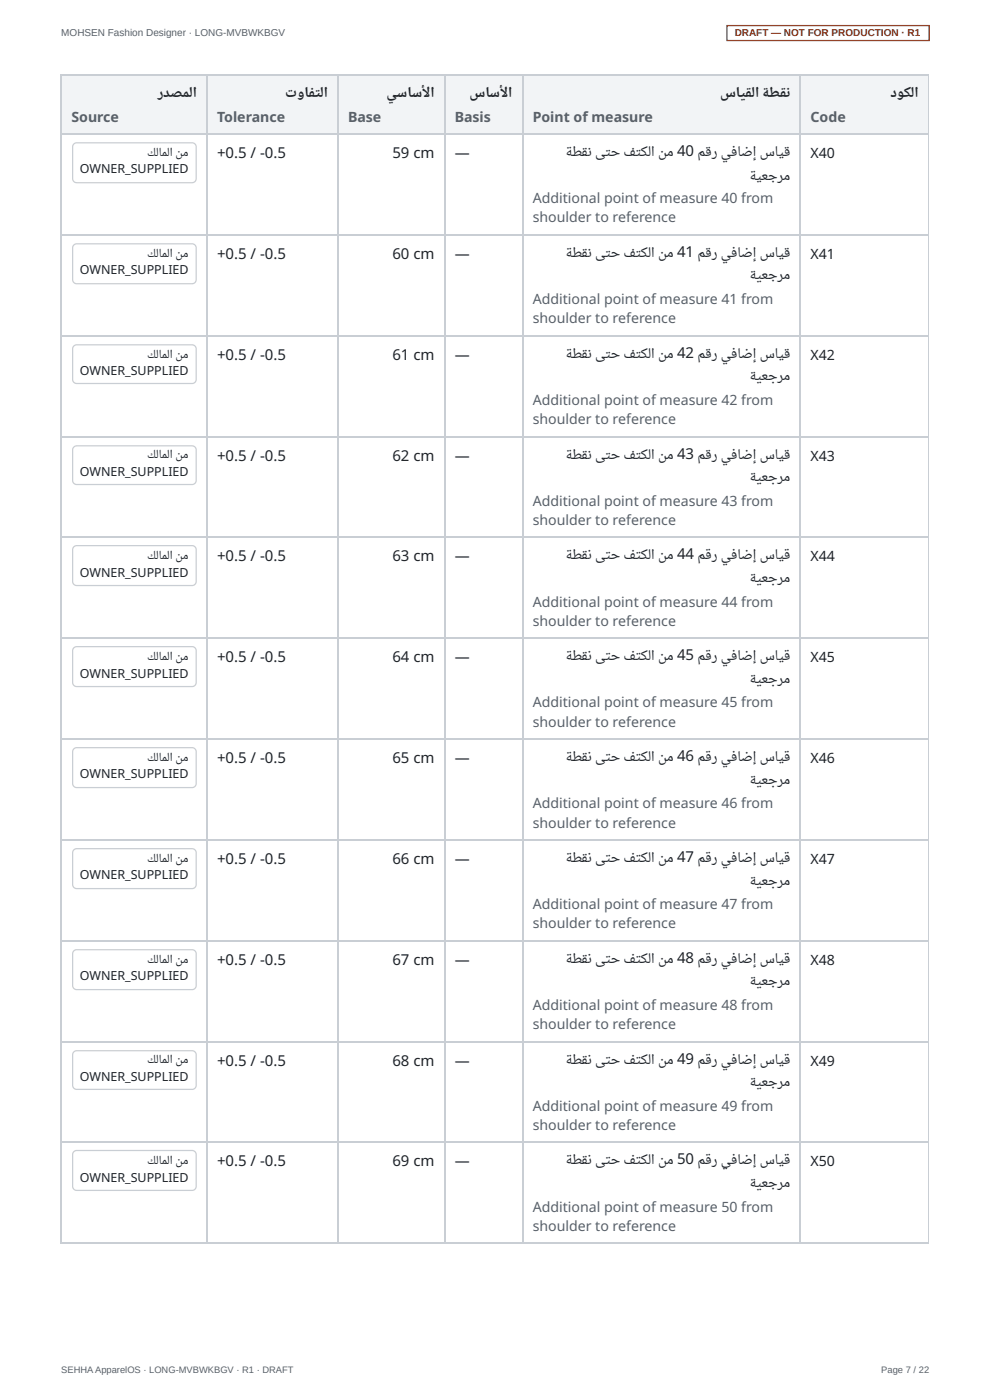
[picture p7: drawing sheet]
<svg xmlns="http://www.w3.org/2000/svg" width="210mm" height="297mm" viewBox="0 0 210 297" stroke-linecap="round" stroke-linejoin="round" font-family="sans-serif">
<defs><g id="words">
<g font-size="3.2" fill="#1f2328">
<text x="33.4" y="20.6">ردصملا</text>
<text x="60.4" y="20.6">توا</text>
<text x="66" y="21.5">ف ت</text>
<text x="67.9" y="20.6">لا</text>
<text x="82" y="20.6">يساسألا</text>
<text x="99.5" y="20.6">ساسألا</text>
<text x="152.7" y="20.6">ساي لا ةط</text>
<text x="158.4" y="21.5">ق</text>
<text x="165.7" y="21.5">قن</text>
<text x="188.8" y="20.6">دوكلا</text>
<text x="46" y="33.6">+0.5 / -0.5</text>
<text x="83.2" y="33.6">59 cm</text>
<text x="96.4" y="33.6">—</text>
<text x="119.9" y="33.1">ةطقن ى ح ف كلا</text>
<text x="128.5" y="34.5">ت</text>
<text x="135" y="34.5">ت</text>
<text x="140.2" y="34.7">ن</text>
<text x="141.4" y="33.1">م 40 مقر يفاضإ سايق</text>
<text x="159.2" y="39">ة</text>
<text x="160.4" y="38.1">يعجرم</text>
<text x="46" y="55">+0.5 / -0.5</text>
<text x="83.2" y="55">60 cm</text>
<text x="96.4" y="55">—</text>
<text x="119.9" y="54.5">ةطقن ى ح ف كلا</text>
<text x="128.5" y="55.9">ت</text>
<text x="135" y="55.9">ت</text>
<text x="140.2" y="56.1">ن</text>
<text x="141.4" y="54.5">م 41 مقر يفاضإ سايق</text>
<text x="160.4" y="59.3">يعجرم</text>
<text x="159.2" y="60.2">ة</text>
<text x="46" y="76.5">+0.5 / -0.5</text>
<text x="83.2" y="76.5">61 cm</text>
<text x="96.4" y="76.5">—</text>
<text x="119.9" y="75.9">ةطقن ى ح ف كلا</text>
<text x="128.5" y="77.3">ت</text>
<text x="135" y="77.3">ت</text>
<text x="140.2" y="77.6">ن</text>
<text x="141.4" y="75.9">م 42 مقر يفاضإ سايق</text>
<text x="159.2" y="81.6">ة</text>
<text x="160.4" y="80.7">يعجرم</text>
<text x="46" y="97.9">+0.5 / -0.5</text>
<text x="83.2" y="97.9">62 cm</text>
<text x="96.4" y="97.9">—</text>
<text x="119.9" y="97.4">ةطقن ى ح ف كلا</text>
<text x="128.5" y="98.8">ت</text>
<text x="135" y="98.8">ت</text>
<text x="140.2" y="99">ن</text>
<text x="141.4" y="97.4">م 43 مقر يفاضإ سايق</text>
<text x="159.2" y="103.1">ة</text>
<text x="160.4" y="102.1">يعجرم</text>
<text x="46" y="119.1">+0.5 / -0.5</text>
<text x="83.2" y="119.1">63 cm</text>
<text x="96.4" y="119.1">—</text>
<text x="119.9" y="118.5">ةطقن ى ح ف كلا</text>
<text x="128.5" y="119.9">ت</text>
<text x="135" y="119.9">ت</text>
<text x="141.4" y="118.5">م 44 مقر يفاضإ سايق</text>
<text x="140.2" y="120.2">ن</text>
<text x="159.2" y="124.5">ة</text>
<text x="160.4" y="123.6">يعجرم</text>
<text x="46" y="140.5">+0.5 / -0.5</text>
<text x="83.2" y="140.5">64 cm</text>
<text x="96.4" y="140.5">—</text>
<text x="119.9" y="140">ةطقن ى ح ف كلا</text>
<text x="128.5" y="141.4">ت</text>
<text x="135" y="141.4">ت</text>
<text x="140.2" y="141.6">ن</text>
<text x="141.4" y="140">م 45 مقر يفاضإ سايق</text>
<text x="159.2" y="145.9">ة</text>
<text x="160.4" y="145">يعجرم</text>
<text x="46" y="161.9">+0.5 / -0.5</text>
<text x="83.2" y="161.9">65 cm</text>
<text x="96.4" y="161.9">—</text>
<text x="119.9" y="161.4">ةطقن ى ح ف كلا</text>
<text x="141.4" y="161.4">م 46 مقر يفاضإ سايق</text>
<text x="128.5" y="162.8">ت</text>
<text x="135" y="162.8">ت</text>
<text x="140.2" y="163">ن</text>
<text x="159.2" y="167.4">ة</text>
<text x="160.4" y="166.4">يعجرم</text>
<text x="46" y="183.4">+0.5 / -0.5</text>
<text x="83.2" y="183.4">66 cm</text>
<text x="96.4" y="183.4">—</text>
<text x="119.9" y="182.8">ةطقن ى ح ف كلا</text>
<text x="128.5" y="184.2">ت</text>
<text x="135" y="184.2">ت</text>
<text x="140.2" y="184.5">ن</text>
<text x="141.4" y="182.8">م 47 مقر يفاضإ سايق</text>
<text x="159.2" y="188.8">ة</text>
<text x="160.4" y="187.9">يعجرم</text>
<text x="46" y="204.8">+0.5 / -0.5</text>
<text x="83.2" y="204.8">67 cm</text>
<text x="96.4" y="204.8">—</text>
<text x="119.9" y="204.3">ةطقن ى ح ف كلا</text>
<text x="128.5" y="205.7">ت</text>
<text x="135" y="205.7">ت</text>
<text x="140.2" y="205.9">ن</text>
<text x="141.4" y="204.3">م 48 مقر يفاضإ سايق</text>
<text x="159.2" y="210">ة</text>
<text x="160.4" y="209">يعجرم</text>
<text x="46" y="226.2">+0.5 / -0.5</text>
<text x="83.2" y="226.2">68 cm</text>
<text x="96.4" y="226.2">—</text>
<text x="119.9" y="225.7">ةطقن ى ح ف كلا</text>
<text x="128.5" y="227.1">ت</text>
<text x="135" y="227.1">ت</text>
<text x="140.2" y="227.3">ن</text>
<text x="141.4" y="225.7">م 49 مقر يفاضإ سايق</text>
<text x="159.2" y="231.4">ة</text>
<text x="160.4" y="230.5">يعجرم</text>
<text x="46" y="247.4">+0.5 / -0.5</text>
<text x="83.2" y="247.4">69 cm</text>
<text x="96.4" y="247.4">—</text>
<text x="119.9" y="246.9">ةطقن ى ح ف كلا</text>
<text x="128.5" y="248.3">ت</text>
<text x="135" y="248.3">ت</text>
<text x="140.2" y="248.5">ن</text>
<text x="141.4" y="246.9">م 50 مقر يفاضإ سايق</text>
<text x="160.4" y="251.9">يعجرم</text>
<text x="159.2" y="252.8">ة</text>
</g>
<g font-size="3" fill="#57606a">
<text x="15.1" y="25.9">Source</text>
<text x="46" y="25.9">Tolerance</text>
<text x="73.8" y="25.9">Base</text>
<text x="96.4" y="25.9">Basis</text>
<text x="112.9" y="25.9">Point of measure</text>
<text x="171.8" y="25.9">Code</text>
<text x="112.9" y="43.1">Additional point of measure 40 from</text>
<text x="112.9" y="47.1">shoulder to reference</text>
<text x="112.9" y="64.6">Additional point of measure 41 from</text>
<text x="112.9" y="68.5">shoulder to reference</text>
<text x="112.9" y="86">Additional point of measure 42 from</text>
<text x="112.9" y="90">shoulder to reference</text>
<text x="112.9" y="107.4">Additional point of measure 43 from</text>
<text x="112.9" y="111.4">shoulder to reference</text>
<text x="112.9" y="128.9">Additional point of measure 44 from</text>
<text x="112.9" y="132.8">shoulder to reference</text>
<text x="112.9" y="150">Additional point of measure 45 from</text>
<text x="112.9" y="154.3">shoulder to reference</text>
<text x="112.9" y="171.5">Additional point of measure 46 from</text>
<text x="112.9" y="175.7">shoulder to reference</text>
<text x="112.9" y="192.9">Additional point of measure 47 from</text>
<text x="112.9" y="196.9">shoulder to reference</text>
<text x="112.9" y="214.3">Additional point of measure 48 from</text>
<text x="112.9" y="218.3">shoulder to reference</text>
<text x="112.9" y="235.7">Additional point of measure 49 from</text>
<text x="112.9" y="239.7">shoulder to reference</text>
<text x="112.9" y="257.2">Additional point of measure 50 from</text>
<text x="112.9" y="261.1">shoulder to reference</text>
</g>
<g font-size="3" fill="#1f2328">
<text x="171.8" y="33.6">X40</text>
<text x="171.8" y="55">X41</text>
<text x="171.8" y="76.5">X42</text>
<text x="171.8" y="97.9">X43</text>
<text x="171.8" y="119.1">X44</text>
<text x="171.8" y="140.5">X45</text>
<text x="171.8" y="161.9">X46</text>
<text x="171.8" y="183.4">X47</text>
<text x="171.8" y="204.8">X48</text>
<text x="171.8" y="226.2">X49</text>
<text x="171.8" y="247.4">X50</text>
</g>
<g font-size="2.6" fill="#1f2328">
<text x="31.2" y="33.1">كلاملا نم</text>
<text x="16.9" y="36.8">OWNER_SUPPLIED</text>
<text x="16.9" y="58.2">OWNER_SUPPLIED</text>
<text x="31.2" y="54.5">كلاملا نم</text>
<text x="31.2" y="75.9">كلاملا نم</text>
<text x="16.9" y="79.6">OWNER_SUPPLIED</text>
<text x="16.9" y="101.1">OWNER_SUPPLIED</text>
<text x="31.2" y="97.1">كلاملا نم</text>
<text x="31.2" y="118.5">كلاملا نم</text>
<text x="16.9" y="122.5">OWNER_SUPPLIED</text>
<text x="16.9" y="143.9">OWNER_SUPPLIED</text>
<text x="31.2" y="140">كلاملا نم</text>
<text x="31.2" y="161.4">كلاملا نم</text>
<text x="16.9" y="165.1">OWNER_SUPPLIED</text>
<text x="31.2" y="182.8">كلاملا نم</text>
<text x="16.9" y="186.5">OWNER_SUPPLIED</text>
<text x="16.9" y="208">OWNER_SUPPLIED</text>
<text x="31.2" y="204.3">كلاملا نم</text>
<text x="31.2" y="225.4">كلاملا نم</text>
<text x="16.9" y="229.4">OWNER_SUPPLIED</text>
<text x="16.9" y="250.8">OWNER_SUPPLIED</text>
<text x="31.2" y="246.9">كلاملا نم</text>
</g>
<text font-size="2.1" fill="#57606a" x="13" y="7.7">MOHSEN Fashion Designer · LONG-MVBWKBGV</text>
<text font-size="2.1" fill="#9a3412" x="155.8" y="7.7">DRAFT — NOT FOR PRODUCTION · R1</text>
<g font-size="2" fill="#57606a">
<text x="13" y="291.3">SEHHA ApparelOS · LONG-MVBWKBGV · R1 · DRAFT</text>
<text x="186.8" y="291.3">Page 7 / 22</text>
</g>
</g></defs>
<g fill="#f2f4f6">
<path d="M169.8 16.1h27.1v12.2h-27.1z"/>
<path d="M110.8 16.1h59v12.2h-59z"/>
<path d="M94.4 16.1h16.4v12.2h-16.4z"/>
<path d="M71.6 16.1h22.8v12.2h-22.8z"/>
<path d="M43.8 16.1h27.8v12.2h-27.8z"/>
<path d="M13.2 16.1h30.6v12.2h-30.6z"/>
</g>
<path d="M196.9 15.9v247.9" fill="none" stroke="#c9ced4" stroke-width=".21"/>
<g fill="none" stroke="#c9ced4" stroke-width=".26">
<path d="M12.9 16h184M13 15.9v247.9M44 15.9v247.9M71.8 15.9v247.9M94.2 15.9v247.9M110.9 15.9v247.9M169.7 15.9v247.9M12.9 28.4h184M15.7 30.5l.6-.2h24.4a.87 .87 0 0 1 .9 .9v6.7a.87 .87 0 0 1-.9 .9h-24.4a.87 .87 0 0 1-.9-.9v-6.7zM12.9 49.9h184M15.7 52l.6-.3h24.4a.87 .87 0 0 1 .9 .9v6.7a.87 .87 0 0 1-.9 .9h-24.4a.87 .87 0 0 1-.9-.9v-6.7zM12.9 71.3h184"/>
<path d="M15.7 73.4l.6-.2h24.4a.87 .87 0 0 1 .9 .8v6.5a.87 .87 0 0 1-.9 .9h-24.4a.87 .87 0 0 1-.9-.9v-6.5zM12.9 92.7h184M15.7 94.8l.6-.2h24.4a.87 .87 0 0 1 .9 .9v6.4a.87 .87 0 0 1-.9 .9h-24.4a.87 .87 0 0 1-.9-.9v-6.4zM12.9 113.9h184M15.7 116l.6-.2h24.4a.87 .87 0 0 1 .9 .8v6.8a.87 .87 0 0 1-.9 .8h-24.4a.87 .87 0 0 1-.9-.8v-6.8zM12.9 135.3h184M15.7 137.4l.6-.2h24.4a.87 .87 0 0 1 .9 .9v6.7a.87 .87 0 0 1-.9 .9h-24.4a.87 .87 0 0 1-.9-.9v-6.7zM12.9 156.8h184M15.7 158.9l.6-.3h24.4a.87 .87 0 0 1 .9 .9v6.7a.87 .87 0 0 1-.9 .9h-24.4a.87 .87 0 0 1-.9-.9v-6.7zM12.9 178.2h184M12.9 199.6h184M15.7 180.3l.6-.3h24.4a.87 .87 0 0 1 .9 .9v6.7a.87 .87 0 0 1-.9 .9h-24.4a.87 .87 0 0 1-.9-.9v-6.7z"/>
<path d="M15.7 201.7l.6-.2h24.4a.87 .87 0 0 1 .9 .8v6.8a.87 .87 0 0 1-.9 .8h-24.4a.87 .87 0 0 1-.9-.8v-6.8zM12.9 221.1h184M15.7 223.2l.6-.3h24.4a.87 .87 0 0 1 .9 .9v6.4a.87 .87 0 0 1-.9 .9h-24.4a.87 .87 0 0 1-.9-.9v-6.4zM12.9 242.2h184M15.7 244.3l.6-.2h24.4a.87 .87 0 0 1 .9 .8v6.8a.87 .87 0 0 1-.9 .8h-24.4a.87 .87 0 0 1-.9-.8v-6.8zM12.9 263.7h184"/>
</g>
<path d="M154.1 5.4h42.9v3.2h-42.9z" fill="none" stroke="#9a3412" stroke-width=".26"/>
<use href="#words"/>
</svg>
